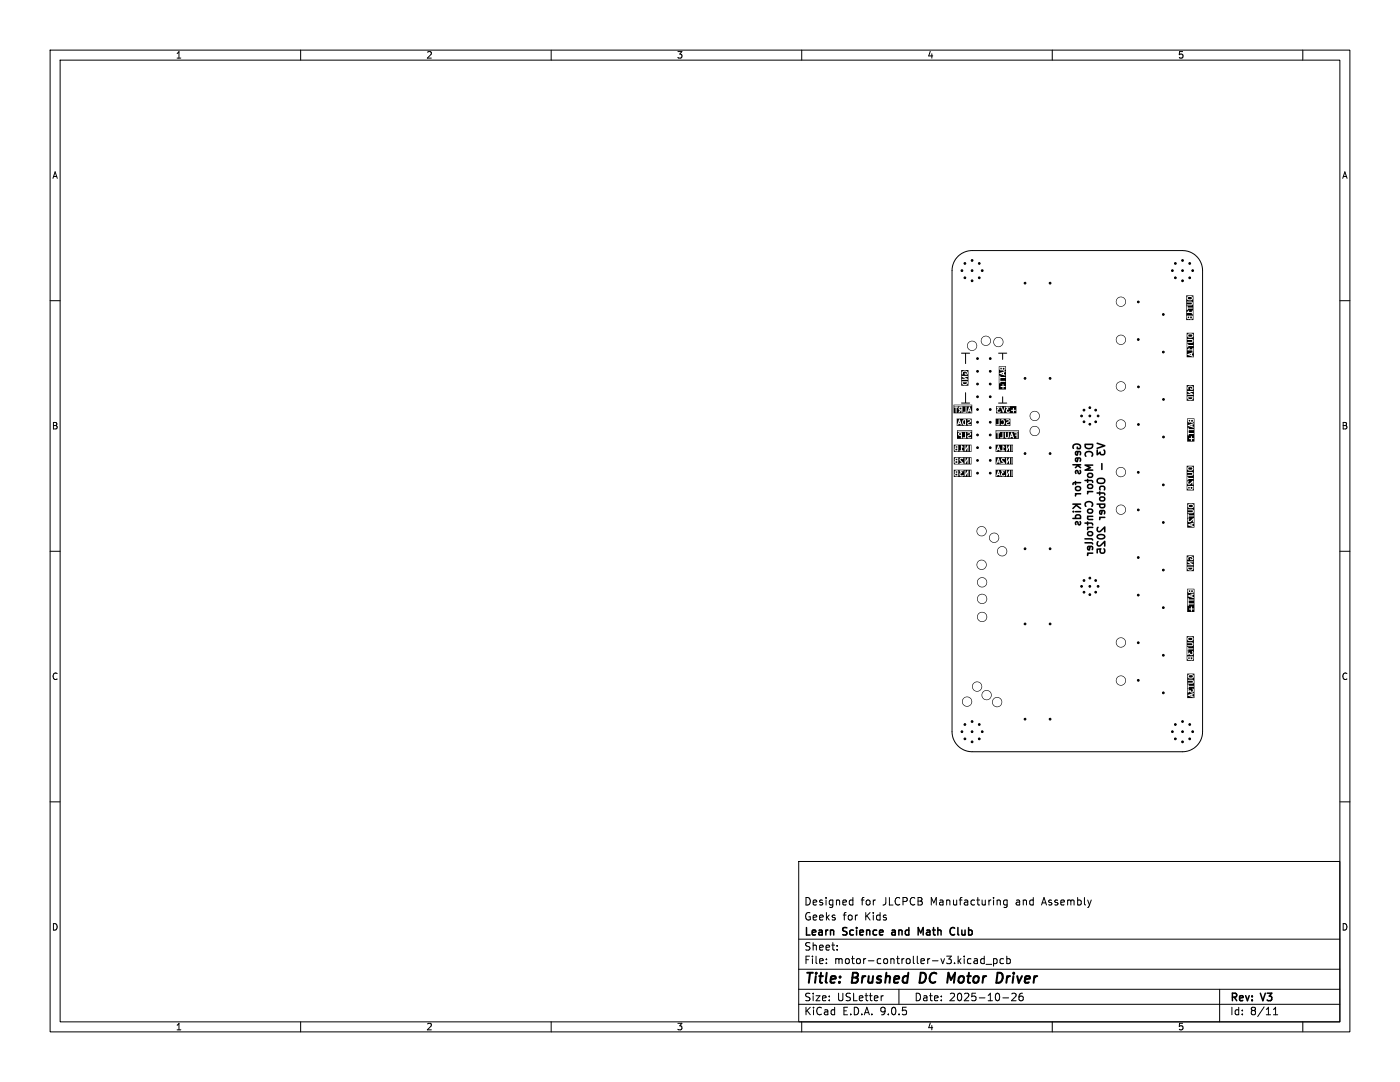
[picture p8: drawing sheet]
<svg xmlns="http://www.w3.org/2000/svg" width="279mm" height="216mm" viewBox="0 0 279 216" stroke-linecap="round" stroke-linejoin="round" font-family="sans-serif">
<defs><g id="words">
<g font-size="2.8">
<text x="160.4" y="196.8">Title:</text>
<text x="170.1" y="196.8">Brushed</text>
<text x="184.4" y="196.8">DC</text>
<text x="190.7" y="196.8">Motor</text>
<text x="201.3" y="196.8">Driver</text>
</g>
<g font-size="2.1">
<text x="160.4" y="183.9">Geeks</text>
<text x="160.4" y="180.9">Designed</text>
<text x="168.2" y="183.9">for</text>
<text x="171.8" y="180.9">for</text>
<text x="172.6" y="183.9">Kids</text>
<text x="176.2" y="180.9">JLCPCB</text>
<text x="185.8" y="180.9">Manufacturing</text>
<text x="203" y="180.9">and</text>
<text x="208.4" y="180.9">Assembly</text>
<text x="160.4" y="189.9">Sheet:</text>
<text x="160.4" y="187.1">Learn</text>
<text x="168.3" y="187.1">Science</text>
<text x="178.7" y="187.1">and</text>
<text x="184.5" y="187.1">Math</text>
<text x="191.5" y="187.1">Club</text>
<text x="160.4" y="192.6">File:</text>
<text x="166.5" y="192.6">motor-controller-v3.kicad_pcb</text>
<text x="160.4" y="202.8">KiCad</text>
<text x="160.4" y="200">Size:</text>
<text x="167" y="200">USLetter</text>
<text x="168.1" y="202.8">E.D.A.</text>
<text x="175.7" y="202.8">9.0.5</text>
<text x="182.4" y="200">Date:</text>
<text x="189.4" y="200">2025-10-26</text>
<text x="245.4" y="200.2">Rev:</text>
<text x="245.4" y="202.8">Id:</text>
<text x="249.5" y="202.8">8/11</text>
<text x="251.8" y="200.2">V3</text>
</g>
<g font-size="1.8">
<text x="35" y="11.9">1</text>
<text x="85" y="11.9">2</text>
<text x="135" y="11.9">3</text>
<text x="185" y="11.9">4</text>
<text x="235" y="11.9">5</text>
<text x="10.3" y="35.9">A</text>
<text x="267.7" y="35.9">A</text>
<text x="10.3" y="85.9">B</text>
<text x="267.7" y="85.9">B</text>
<text x="10.3" y="135.9">C</text>
<text x="267.7" y="135.9">C</text>
<text x="10.3" y="185.9">D</text>
<text x="267.7" y="185.9">D</text>
<text x="35" y="205.8">1</text>
<text x="85" y="205.8">2</text>
<text x="135" y="205.8">3</text>
<text x="185" y="205.8">4</text>
<text x="235" y="205.8">5</text>
</g>
</g></defs>
<g fill="none" stroke="#000" stroke-width=".2">
<path d="M10 10h259.4v195.9h-259.4zM12 12h255.4v191.9h-255.4zM60 10v2M110 10v2M160 10v2M210 10v2M260 10v2M191.2 51.2a4 4 0 0 1 2.8-1.2h42a4 4 0 0 1 4 4v92a4 4 0 0 1-4 4h-42a4 4 0 0 1-4-4v-92a4 4 0 0 1 1.2-2.8zM10 60h2M267.4 60h2M10 110h2M267.4 110h2"/>
<path d="M10 160h2M159.4 171.9h108v32h-108zM169.8 179.6l.4 .1M170.2 179.1v1.5M201 179.7l-.4-.1-.3 .3 .1 .6h.6M201 179.6v1.2l-.3 .3-.3-.1M267.4 160h2M159.4 197.4h108M159.4 193.4h108M159.4 187.4h108M164.9 192.1v.2M164.9 191.4v.1"/>
<path d="M167.1 189.4v.2M167.1 188.7v.1M170.2 180.5l-.4 .1M176.3 198.7l-.3 .1M179.4 197.4v3M194.6 191.3h.3l.2 .2v.8M195.1 192.2l-.5 .1M195.1 191.6l-.5 .1M196.4 191.4l-.4-.1-.3 .3 .2 .6h.5M196.4 190.8v1.5M196.8 192.4h1.1M198.3 191.4l.4-.1 .3 .3-.1 .6h-.6"/>
<path d="M198.3 191.3v1.5M200.1 199.1h1.2M200.3 191.4l-.4-.1-.3 .3 .1 .6h.6M200.9 191.4l.5-.1 .2 .3-.1 .6h-.6M200.9 190.8v1.5M201.9 198.3l.6-.1 .3 .4-.9 1.1h.9M204.1 198.2l-.5 .1a1.01 1.01 0 0 0 0 1.4l.5-.2 .1-.5-.3-.2h-.4l-.1 .2M243.4 197.4v6.5M60 203.9v2M110 203.9v2M159.4 200.4h108M160 203.9v2"/>
<path d="M210 203.9v2M254.1 202.5h.9M254.1 201.4l.5-.4v1.5M260 203.9v2"/>
</g>
<path d="M183.8 194.1l-.3 2h.5M189.3 194.1l.5 1.4 .8-1.4M199.6 194.1a1.11 1.11 0 0 1 0 1.9" fill="none" stroke="#000" stroke-width=".4"/>
<path d="M178 186.1v.4M184.2 185.1l-.5 1-.5-1v1.5M189.9 185.1h.3l.3 .1M190.5 186.4l-.3 .2-.3-.1" fill="none" stroke="#000" stroke-width=".3"/>
<g fill="#000">
<path d="M222.9 59.6a1.01 1.01 0 0 1 1.7 .1 1.01 1.01 0 0 1-.7 1.5 1.01 1.01 0 0 1-1.2-1.1h.1a.89 .89 0 0 0 1.2 .9 .89 .89 0 0 0 .3-1.4 .89 .89 0 0 0-1.5 .3l-.1 .2zM237.1 59.4l.7-.1 .1 .3-.3 .1h-.5zM192.6 78.3l.2 .1v1.9h.7v.2l-1.7-.1 .1-.1h.7zM192.1 76.3h.9a.41 .41 0 0 1-.4 .4 .41 .41 0 0 1-.5-.4zM191.8 73.8h1.5v3.2h-1.5v-.8h.1l.1 .4 .5 .3 .5-.2 .2-.3-.1-.3-1.3 .1v-1.1l.9 .5h-.7v.2l1.2-.1-.8-.5h.7v-.2l-1.3 .1v-.7l.3 .3a.44 .44 0 0 1 .3-.6 .44 .44 0 0 1 .6 .4l-.3 .1-.1-.2-.1 .3 .5 .1 .2-.3-.1-.3-.5-.3-.5 .2-.3 .3zM191.8 70.4l1.8 .1-.1 .1h-.7l-.1 2-.1-.1v-1.9h-.7zM193.2 68.4a1.01 1.01 0 0 1 1.7 .1 1.01 1.01 0 0 1-.7 1.5 1.01 1.01 0 0 1-1.2-1.1h.1a.89 .89 0 0 0 1.2 .9 .89 .89 0 0 0 .3-1.4 .89 .89 0 0 0-1.5 .3l-.1 .2zM196 67.4a1.01 1.01 0 0 1 1.6 .1 1.01 1.01 0 0 1-.6 1.5 1.01 1.01 0 0 1-1.3-1.1h.2a.89 .89 0 0 0 1.2 .9 .89 .89 0 0 0 .3-1.4 .89 .89 0 0 0-1.5 .3l-.2 .2zM198.5 67.6a1.01 1.01 0 0 1 1.6 .1 1.01 1.01 0 0 1-.6 1.5 1.01 1.01 0 0 1-1.3-1h.2a.89 .89 0 0 0 1.2 .9 .89 .89 0 0 0 .3-1.5 .89 .89 0 0 0-1.5 .4l-.2 .2zM199.6 73.4h.3v.3h-.2zM200 79.1l.2 .1v1.1h.7l.1 .2h-1.8l.1-.2h.7zM199.9 74.5l.3-.1v.2z"/>
<path d="M200.1 73.4h.4l-.1 .3h-.2zM199.3 73.1h1.5v4.6h-1.5v-.6l.8 .1 .1 .4 .1-.4 .4-.1-.4-.1-.1-.4-.1 .4-.8 .1v-2.1h.1l.1 .7v.8l.1-.1v-.2l1.1-.1-.1-.1h-1v-.6h1l.1-.1-1.1-.1v-.3l-.3 .1v-.5l1.2 .4h.2l-.3-.2v-.4l.2-.1v-.1l-1.3 .4v-1.2h.1l.1 .5 .2 .1 .7 .1 .3-.3-.1-.5-1.3 .1zM199.2 70.4h1.7l.1 .1-.8 .1v1.1l-.1 .1-.1-1.2h-.7zM222.9 76.5a1.01 1.01 0 0 1 1.7 .1 1.01 1.01 0 0 1-.7 1.5 1.01 1.01 0 0 1-1.2-1.1h.1a.89 .89 0 0 0 1.2 .9 .89 .89 0 0 0 .3-1.4 .89 .89 0 0 0-1.5 .3l-.1 .2zM222.9 67.2a1.01 1.01 0 0 1 1.7 .1 1.01 1.01 0 0 1-.7 1.5 1.01 1.01 0 0 1-1.2-1.1h.1a.89 .89 0 0 0 1.2 .9 .89 .89 0 0 0 .3-1.4 .89 .89 0 0 0-1.5 .3l-.1 .2zM237 63.2h.3v.3l-.2-.1zM237.4 70.7l.3-.1v.2zM237.5 63.2h.4l-.1 .3h-.2zM237.2 66.8h.7l.1 .2-.3 .2h-.5zM237.1 79.3h.9a.41 .41 0 0 1-.4 .4 .41 .41 0 0 1-.5-.4zM236.7 58.9h1.5v5h-1.5v-.8h.1l.1 .5 .2 .1h.7l.3-.2-.1-.5-1.3 .1v-.8l1.2 .1v.3l.2-.1-.1-.6-.1 .2h-.7l.1-.2h-.1l-.5 .3v-1.1h.1l.1 .7 .1-.3 1.1-.1-.1-.1h-1v-.3l-.3 .1v-1l1.2 .3-.2 .2h-.8v.2h.9l.3-.2-.1-.4-.2-.1h-1.1v-.8l.3 .5h.6l.4-.2v-.5l-.7-.1-.6 .3zM236.8 76.8h1.5v3.2h-1.5v-.8h.1l.1 .4 .5 .3 .5-.2 .2-.3-.1-.3-1.3 .1v-1.1l.9 .5h-.7v.2l1.2-.1-.8-.5h.7v-.2l-1.3 .1v-.7l.3 .3a.44 .44 0 0 1 .3-.6 .44 .44 0 0 1 .6 .4l-.3 .1-.1-.2-.1 .3 .5 .1 .2-.3-.1-.3-.5-.3-.5 .2-.3 .3z"/>
<path d="M236.8 66.4h1.5v4.9h-1.5v-.6l1.2 .5 .2-.1-.3-.2v-.3l.2-.1v-.2l-1.3 .4v-.9l1.2 .1v.3l.2-.1-.1-.7-.1 .3h-.7l.1-.2-.1-.1-.5 .4v-1.1h.1l.1 .6 .1-.3h1.1l-.1-.2h-1v-.2l-.3 .1v-1l1.2 .3-.2 .2h-.8v.2h.9l.3-.3-.1-.3-.2-.2-1.1 .1v-.8l.3 .4 .6 .1 .4-.2v-.5l-.7-.2-.6 .4zM190.7 94.6l.3-.1v.4l-.3-.1zM190.7 94.1l.3-.1v.3h-.2zM190.7 92.1l.3-.1v.4l-.3-.1zM190.7 91.6l.3-.1v.3h-.2zM190.7 89.6l.3-.1v.4l-.3-.1zM190.7 89.1l.3-.1v.3h-.2zM191.5 84.1l.1 .3h-.2zM191.4 86.5l.4-.1v.4l-.3-.1zM191.5 81.4l.4-.1v.4l-.4-.1zM192.3 83.9l.3-.1v.9a.42 .42 0 0 1-.4-.3 .42 .42 0 0 1 .1-.5zM193.5 81.6l.1 .3h-.2z"/>
<path d="M190.4 93.7h3.5v1.5h-3.5v-.6l.2 .4 .6 .1 .1-.6h.2v.3l.2 .3 .5-.1 .1-.2-.5 .1-.1-.4 .3-.1-.2-.4 .5-.1h.2v1.1l.6-.7v.7h.2v-1.1h.3v1.1h.2l-.1-1.2-.6 .1-.4 .7-.1-.8-1.1 .1 .2 .3-.2 .3h-.2l-.1-.6-.4-.1-.2 .2v.4l-.2 .2zM190.4 91.2h3.5v1.5h-3.5v-.6l.3 .5 .5-.1 .1-.9h.2v.3l.5 .5h-.5v.1h.8v-.1l-.6-.7 .1-.2 .4 .1v-.2h.3v1.1l.6-.7v.7h.2v-1.1h.3v1.1h.2l-.1-1.2-.6 .1-.4 .7-.1-.8h-.8l-.3 .3h-.2l-.1-.2-.4-.1-.2 .2v.4l-.2 .2zM190.4 88.7h3.5v1.5h-3.5v-.6l.3 .5 .6-.2 .9 .1v-.1h-.2v-.7l.2 .1 .1-.1-.3-.3h.5l.1 1.2 .5-.8v.7h.2v-1.1h.3v1.1h.2l-.1-1.2-.6 .1-.4 .7v-.7l-.9-.1v1.1h-.5l-.1-1h-.5l-.2 .2 .1 .3-.2 .2zM190.9 83.5h3v1.5h-3v-.3l.3 .2 .1-.3h.4l.1 .2h.1l-.2-.6h.3l.3 .6h.5v-.3h.2l.2 .3 .4 .1 .2-.1v-.2l-.5 .1-.1-.2 .6-.5-.2-.3h-.5v.2l.4-.1 .1 .2-.6 .5h-.2v-.8h-.5l-.3 .5h-.3l-.2-.6-.5 1.1h-.1zM191 85.8h3v1.8h-3v-1.1h.2l.1 .4 .5 .1 .1 .5 .1-.2 .7 .2 .1-.4h.2l.3 .4 .4-.1 .1-.2-.5 .1-.1-.2 .6-.5-.2-.3h-.5v.2l.4-.1 .1 .2-.6 .5h-.2v-.8l-.1-.1-.1 1.1h-.6v-1l-.5-.1-.3 .3h-.2v-.5l.2 .2 2.7-.1-.1-.1h-2.8zM190.3 80.7h3.7v1.8h-3.7v-1.3l.4 .1 .1 1.1 .1-.1v-.9h.4l.2 .5-.2 .5 .5-.5 .2 .5 .1-.2 1.1 .2 .1-.3h.3l.2 .3 .1-.2-.4-1.1-.5 1.1h-.1l-.1-1.1-.1 .1v1h-.5h-.1l-.1-1-.4-.1-.3 .3h-.4l.3-.1-.1-.2-.8 .1v-.3l.2 .2h3.3l.1-.2h-3.6zM199.2 94.3l.2 .3h-.3zM199.2 91.8l.2 .3h-.3zM199.2 89.3l.2 .3h-.3zM198.7 83.5h2.9v1.5h-2.9v-.3l.2 .2 .6-.1v-1l.2 .1a.41 .41 0 0 1 .7 .4 .41 .41 0 0 1-.7 .3l.1 .2 .3 .1 .4-.4h.2l.3 .4 .5-.1v-.2l-.4 .1-.2-.2 .5-.3 .1-.3-.2-.3-.5 .1v.2l.4-.1 .1 .2-.6 .5h-.2v-.5l-.2-.3-.3-.1-.5 .2-.1-.2-.1 1.1h-.6zM201.9 86.7l.1 .3h-.2zM198.7 93.7h3.5v1.5h-3.5v-.3l.2 .2 .2-.3h.3l.2 .2-.1-.5h.3v.3l.2 .3 .5-.1 .1-.2-.5 .1-.1-.4 .3-.1-.2-.4 .5-.1h.2v1.1l.6-.7v.7h.2v-1.1h.3v1.1h.2l-.1-1.2-.6 .1-.4 .7-.1-.8-1.1 .1 .2 .3-.2 .3h-.3l-.3-.7-.4 1.1h-.1z"/>
<path d="M198.7 91.2h3.5v1.5h-3.5v-.3l.2 .2 .2-.3h.3l.1 .2h.2l-.3-.9h.4v.3l.5 .5h-.5v.1h.8v-.1l-.6-.7 .1-.2 .4 .1v-.2h.3v1.1l.6-.7v.7h.2v-1.1h.3v1.1h.2l-.1-1.2-.6 .1-.4 .7-.1-.8h-.9l-.2 .3h-.4l-.2-.3-.4 1.1h-.1zM198.7 88.7h3.5v1.5h-3.5v-.3l.2 .2 .2-.3h.3l.2 .3 .1-.2 .8 .1v-.1h-.2v-.7l.2 .1 .1-.1-.3-.3h.5l.1 1.2 .5-.8v.7h.2v-1.1h.3v1.1h.2l-.1-1.2-.6 .1-.4 .7v-.7l-.9-.1v1.1h-.3l-.6-1.1-.4 1.1h-.1zM198.8 81h4v1.5h-4v-.7l.4 .6 .5-.2v-.1h-.5l-.1-.3 .3-.1-.2-.4h.5l.5 1.1 .3-.6h.2l.1 .4 .2 .2h.4l.2-.3-.5 .1-.2-.3 1.2 .1 .1 .4 .2-.4 .3-.1-.3-.1-.1-.4-.2 .4-1.2 .1 .4-.2-.2-.4h.4v-.2l-.7 .1 .2 .3-.3 .3h-.2l.2-.5-.2-.1-.3 .7-.3-.7-.9-.1-.1 .2 .2 .2-.3 .3zM198.7 85.8h4.6v1.8h-4.6v-1.3l.4 .1 .1 1.1 .1-.2 1 .1v-1.1h.3v.9l.2 .3 .4-.2 .4 .2 .1-.3h.4l.1 .2h.1l-.3-1.1 .9 .1v.3l-.4 .1 .4 .1v.5h.2l-.1-1.2-1.2 .1-.3 1h-.3l.1-1h-.2v.8l-.2 .2-.2-1-.6-.1v1.1h-.8v-.9h.2l.1-.1h-.9v-.3l.2 .2 4.3-.1-.1-.1h-4.4zM205.7 85.4a1.01 1.01 0 0 1 1.7 .1 1.01 1.01 0 0 1-.7 1.5 1.01 1.01 0 0 1-1.2-1.1h.1a.89 .89 0 0 0 1.2 .9 .89 .89 0 0 0 .3-1.4 .89 .89 0 0 0-1.5 .3l-.1 .2zM205.9 82.2a1.01 1.01 0 0 1 1.5 .4 1.01 1.01 0 0 1-.7 1.4 1.01 1.01 0 0 1-1.2-1.1h.1a.89 .89 0 0 0 1.2 .9 .89 .89 0 0 0 .3-1.4 .89 .89 0 0 0-1.5 .3l-.1 .2zM214.1 96.3l.6-.4 .1 .3h.9l.1 .1-.1 .2h-.9l-.1 .3-.3-.3-.3 .3-.1-.1zM214.6 93.9l.3-.2 .2 .1 .3 .6v-.6l.2-.1 .2 .3-.1 .5-.2 .2-.4-.1-.2-.6-.1 .5-.2 .1-.1-.3zM214.1 88.8l.7-.4 .5 .1 .4 .3v.7l-.2 .2-.7-.1 .2-.5 .2 .3h.2a.56 .56 0 0 0-.6-.7 .56 .56 0 0 0-.4 .8l-.2 .1-.2-.3zM214.6 91.4l.3-.2 .8 .1 .1 .3-.1 .5h-.3l.1-.5-.2-.1-.2 .7-.5-.1-.1-.5h.3l.1 .3 .1-.4-.5 .1zM214.6 90.1l.3-.2 .8 .1 .1 .3-.1 .5h-.3l.1-.5-.2-.1-.2 .7h-.5l-.1-.6h.3l.1 .3 .1-.4-.5 .1zM214.7 97.1l.2-.2 .7 .1 .2 .3-.1 .5-.3 .2-.7-.1-.2-.5h.3l.2 .3h.4l.1-.3-.2-.2-.8 .2z"/>
<path d="M214.5 98.4h1.1l.2 .2-.1 .1h-.7l-.4 .4-.1-.1zM214 92.6h1.7v.3h-.4l.5 .5h-.2l-.5-.3-.5 .4-.1-.2 .3-.4h-.7zM216.5 95.8l.4-.1 .1-.2 .2 .2h.7l.2 .2 .1 .4-.2 .1-.2-.4h-.6v.3l-.2 .1-.1-.4h-.5zM216.5 100.3l.7-.4 .7 .2 .2 .2 .1 .5-.2 .4-.2-.1v-.2a.37 .37 0 0 0-.2-.6 .52 .52 0 0 0-.6 0 .52 .52 0 0 0-.2 .6l-.1 .3-.2-.2-.1-.4zM216.5 90.3l.7-.4 .7 .2 .2 .2 .1 .5-.2 .4-.2-.1v-.2a.37 .37 0 0 0-.2-.6 .52 .52 0 0 0-.6 0 .52 .52 0 0 0-.2 .6l-.1 .3-.2-.2-.1-.4zM217 96.7l.3-.2 .7 .1 .2 .3-.1 .5-.3 .2-.7-.1-.2-.5h.3l.2 .3h.4l.1-.3-.2-.2-.8 .2zM217 94.5l.3-.2 .7 .1 .2 .3-.1 .5-.3 .2-.7-.1-.2-.5h.3l.2 .3 .4-.1 .1-.2-.2-.2-.8 .2zM217 98l1.1-.1 .1 .2-.1 .1h-.7l-.4 .5-.1-.2zM216.4 92.7h1.7v.3h-.8l.5 .3-.5 .4h.8l.1 .2h-1.7v-.2l.8-.4-.8-.4zM216.5 88.5h1.6l.1 .1-.1 .7-.6 .4-.8-.2-.3-.5h.3a.62 .62 0 0 0 .7 .4 .62 .62 0 0 0 .5-.6h-1.2v.2h-.3zM218.9 88.3l1.6 .5 .1 .2-1.7 .6v-.3l1.1-.3-1.1-.4zM218.8 89.7h.3v.7l.5-.3 .2 .4 .3 .1 .2-.2-.1-.6 .2-.1 .2 .3-.1 .7-.3 .2h-.4l-.4-.3-.5 .3z"/>
<path d="M218.8 98.3l.5-.1 .2-.2 .1 .2 .9 .1 .1 .5-.2 .1-.2-.4h-.6v.3l-.2 .1-.1-.4h-.4zM219.8 92.4l.3 .1v1.2l-.2 .1-.2-.1zM218.9 95.6l.5-.3 .9 .1 .3 .3v.4l-.3 .4h-1.2l-.3-.3v-.4h.3l.1 .3 .3 .2 .7-.1 .1-.4-.3-.2-1.2 .2zM219.5 99.1l.3-.1 .6 .1 .2 .3-.1 .5-.3 .2-.7-.1-.2-.5h.3l.2 .3h.4l.1-.3-.2-.2-.8 .2zM219.5 97l.3-.1 .6 .1 .2 .3-.1 .5h-.2l-.1-.6h-.4l-.2 .1 .1 .5-.2 .1-.2-.6zM222.9 93.6a1.01 1.01 0 0 1 1.7 .1 1.01 1.01 0 0 1-.7 1.5 1.01 1.01 0 0 1-1.2-1.1h.1a.89 .89 0 0 0 1.2 .9 .89 .89 0 0 0 .3-1.4 .89 .89 0 0 0-1.5 .3l-.1 .2zM222.9 84.1a1.01 1.01 0 0 1 1.7 .1 1.01 1.01 0 0 1-.7 1.5 1.01 1.01 0 0 1-1.2-1.1h.1a.89 .89 0 0 0 1.2 .9 .89 .89 0 0 0 .3-1.4 .89 .89 0 0 0-1.5 .3l-.1 .2zM237.1 97.2h.3v.3l-.2-.1zM237.2 83.8h.3v.3h-.2zM237.5 84.9l.3-.1v.2zM237.2 93.4l.7-.1 .1 .3-.3 .1h-.5zM237.6 97.2h.4l-.1 .3h-.2z"/>
<path d="M237.7 83.8h.4l-.1 .3h-.2zM236.8 92.9h1.5v5h-1.5v-.8h.1l.1 .5 .2 .1h.7l.3-.2-.1-.5-1.3 .1v-.9l.4 .5h.3l.5-.4v.4l.2-.1-.1-.7-.8 .6-.2-.1 .1-.4-.4 .2v-1h.1l.1 .7 .1-.3 1.1-.1-.1-.1h-1v-.3l-.3 .1v-1l1.2 .3-.2 .2h-.8v.2h.9l.3-.2-.1-.4-.2-.1h-1.1v-.8l.3 .5h.6l.4-.2v-.5l-.7-.1-.6 .3zM236.9 83.5h1.5v4.6h-1.5v-.6l.8 .1 .1 .4 .1-.4 .4-.1-.4-.1-.1-.4-.1 .4-.8 .1v-2.1h.1l.1 .7v.8l.1-.1v-.2l1.1-.1-.1-.1h-1v-.6h1l.1-.1-1.1-.1v-.3l-.3 .1v-.5l1.2 .4h.2l-.3-.2v-.4l.2-.1v-.1l-1.3 .4v-1.2h.1l.1 .5 .2 .1 .7 .1 .3-.3-.1-.5-1.3 .1zM195.3 111.9a1.01 1.01 0 0 1 1.5 .4 1.01 1.01 0 0 1-.7 1.4 1.01 1.01 0 0 1-1.2-1.1h.1a.89 .89 0 0 0 1.2 .9 .89 .89 0 0 0 .3-1.4 .89 .89 0 0 0-1.5 .3l-.1 .2zM195.1 105.4a1.01 1.01 0 0 1 1.7 .1 1.01 1.01 0 0 1-.7 1.5 1.01 1.01 0 0 1-1.2-1.1h.1a.89 .89 0 0 0 1.2 .9 .89 .89 0 0 0 .3-1.4 .89 .89 0 0 0-1.5 .3l-.1 .2zM195.2 118.9a1.01 1.01 0 0 1 1.7 .1 1.01 1.01 0 0 1-.7 1.5 1.01 1.01 0 0 1-1.2-1.1h.1a.89 .89 0 0 0 1.2 .9 .89 .89 0 0 0 .3-1.4 .89 .89 0 0 0-1.5 .3l-.1 .2zM195.4 115.4a1.01 1.01 0 0 1 1.5 .4 1.01 1.01 0 0 1-.7 1.4 1.01 1.01 0 0 1-1.2-1.1h.1a.89 .89 0 0 0 1.2 .9 .89 .89 0 0 0 .3-1.4 .89 .89 0 0 0-1.5 .3l-.1 .2zM197.8 106.5a1.01 1.01 0 0 1 1.5 .4 1.01 1.01 0 0 1-.7 1.4 1.01 1.01 0 0 1-1.2-1.1h.1a.89 .89 0 0 0 1.2 .9 .89 .89 0 0 0 .3-1.4 .89 .89 0 0 0-1.5 .3l-.1 .2zM199.4 109.2a1.01 1.01 0 0 1 1.5 .4 1.01 1.01 0 0 1-.7 1.4 1.01 1.01 0 0 1-1.2-1.1h.1a.89 .89 0 0 0 1.2 .9 .89 .89 0 0 0 .3-1.4 .89 .89 0 0 0-1.5 .3l-.1 .2zM214.6 104.1l.3-.2 .2 .1 .3 .6v-.6h.2l.2 .2-.1 .5-.2 .2-.4-.1-.2-.6-.1 .5-.2 .1-.1-.3zM214.7 102.7l.2-.1 .7 .1 .2 .3v.5l-1.7 .1-.1-.2 .5-.1v-.2h.3v.2h.7l-.2-.4-.8 .2zM214.5 102l1.1-.1 .2 .2-.1 .1h-1.1z"/>
<path d="M214 100.5h1.7v.2l-.7 .1 .8 .5v.2l-.2 .1-.8-.6-.6 .6h-.1l-.1-.2 .6-.7h-.5zM216.5 104.3l.4-.1 .1-.2 .2 .2h.7l.2 .2 .1 .4-.2 .1-.2-.4h-.6v.3l-.2 .1-.1-.4h-.5zM217 109l.3-.1 .8 .1 .1 .2-.1 .6-.2-.1v-.4l-.2-.1-.2 .6h-.5l-.1-.5h.3l.1 .3 .1-.4-.5 .1zM217 106.1l.3-.2 .7 .1 .2 .3-.1 .5-.3 .2-.7-.1-.2-.5h.3l.2 .3h.4l.1-.3-.2-.2-.8 .2zM217 101.6l.3-.2 .7 .1 .2 .3-.1 .5-.3 .2-.7-.1-.2-.5h.3l.2 .3h.4l.1-.3-.2-.2-.8 .2zM216.5 108.2h1.4l.3 .3-.2 .2-.2-.2h-1.3zM216.5 107.4h1.4l.3 .4-.2 .1-.2-.2h-1.3zM217 110.3l1.1-.1 .1 .2-.1 .1h-.7l-.4 .5-.1-.2zM217 105.1h1.1l.1 .2-.1 .1h-.7l-.4 .4-.1-.1zM217 102.9h1.1v.3h-.8l-.1 .2 .9 .1 .1 .3-1.2-.1-.1-.2zM218.9 109.5l.9-.1-.1 .7 .4 .1 .2-.1-.1-.6 .2-.1 .2 .3v.5l-.3 .3h-.5l-.4-.3v-.5h-.3v.6l-.2 .2-.1-.2zM219 106.7l.5-.2 .7 .1 .3 .2 .1 .4-.3 .4-.8 .1-.6-.3-.1-.3h.3a.71 .71 0 0 0 1.2 0 .82 .82 0 0 0-1.2 0h-.3z"/>
<path d="M219.4 101.9l.3-.2 .8 .1 .1 .3-.1 .5h-.2v-.5l-.2-.1-.2 .7-.5-.1-.1-.5h.3l.1 .3 .1-.4-.5 .1zM219.3 103.1h1.2l.1 .2-.1 .1h-.7l-.4 .4-.1-.1zM218.8 100.5l1.7-.1 .1 .7-.3 .3-.6 .1-.3-.3-.1-.4h.3l.2 .4h.3l.2-.5h-1.4zM219 108h.2l-.1 .6 .3 .2 1-.9h.2v1.1h-.3v-.6l-.6 .6h-.7l-.2-.3v-.4zM219 105.1l.2 .1-.1 .6 .3 .1 1-.9h.2v1.2h-.3v-.7l-.6 .7h-.7l-.2-.4v-.4zM222.9 101.1a1.01 1.01 0 0 1 1.7 .1 1.01 1.01 0 0 1-.7 1.5 1.01 1.01 0 0 1-1.2-1.1h.1a.89 .89 0 0 0 1.2 .9 .89 .89 0 0 0 .3-1.4 .89 .89 0 0 0-1.5 .3l-.1 .2zM237.2 117.8h.3v.3h-.2zM237.5 118.9l.3-.1v.2zM237.5 104.7l.3-.1v.2zM237.1 113.3h.9a.41 .41 0 0 1-.4 .4 .41 .41 0 0 1-.5-.4zM237.3 100.8h.7l.1 .2-.3 .2h-.5zM237.7 117.8h.4l-.1 .3h-.2z"/>
<path d="M236.8 110.8h1.5v3.2h-1.5v-.8h.1l.1 .4 .5 .3 .5-.2 .2-.3-.1-.3-1.3 .1v-1.1l.9 .5h-.7v.2l1.2-.1-.8-.5h.7v-.2l-1.3 .1v-.7l.3 .3a.44 .44 0 0 1 .3-.6 .44 .44 0 0 1 .6 .4l-.3 .1-.1-.2-.1 .3 .5 .1 .2-.3-.1-.3-.5-.3-.5 .2-.3 .3zM236.9 100.4h1.5v4.9h-1.5v-.6l1.2 .5 .2-.1-.3-.2v-.3l.2-.1v-.2l-1.3 .4v-1l.4 .5 .3-.1 .5-.4v.5l.2-.1-.1-.7-.8 .6-.2-.1 .1-.5-.4 .3v-1h.1l.1 .6 .1-.3h1.1l-.1-.2h-1v-.2l-.3 .1v-1l1.2 .3-.2 .2h-.8v.2h.9l.3-.3-.1-.3-.2-.2-1.1 .1v-.8l.3 .4 .6 .1 .4-.2v-.5l-.7-.2-.6 .4zM192.4 139.2a1.01 1.01 0 0 1 1.5 .4 1.01 1.01 0 0 1-.7 1.4 1.01 1.01 0 0 1-1.2-1.1h.1a.89 .89 0 0 0 1.2 .9 .89 .89 0 0 0 .3-1.4 .89 .89 0 0 0-1.5 .3l-.1 .2zM194.2 136.4a1.01 1.01 0 0 1 1.7 .1 1.01 1.01 0 0 1-.7 1.5 1.01 1.01 0 0 1-1.2-1.1h.1a.89 .89 0 0 0 1.2 .9 .89 .89 0 0 0 .3-1.4 .89 .89 0 0 0-1.5 .3l-.1 .2zM195.4 122.3a1.01 1.01 0 0 1 1.5 .4 1.01 1.01 0 0 1-.7 1.4 1.01 1.01 0 0 1-1.2-1.1h.1a.89 .89 0 0 0 1.2 .9 .89 .89 0 0 0 .3-1.4 .89 .89 0 0 0-1.5 .3l-.1 .2zM196.1 138.1a1.01 1.01 0 0 1 1.7 .1 1.01 1.01 0 0 1-.7 1.5 1.01 1.01 0 0 1-1.2-1.1h.1a.89 .89 0 0 0 1.2 .9 .89 .89 0 0 0 .3-1.4 .89 .89 0 0 0-1.5 .3l-.1 .2zM198.4 139.3a1.01 1.01 0 0 1 1.5 .4 1.01 1.01 0 0 1-.7 1.4 1.01 1.01 0 0 1-1.2-1.1h.1a.89 .89 0 0 0 1.2 .9 .89 .89 0 0 0 .3-1.4 .89 .89 0 0 0-1.5 .3l-.1 .2zM222.9 135.2a1.01 1.01 0 0 1 1.7 .1 1.01 1.01 0 0 1-.7 1.5 1.01 1.01 0 0 1-1.2-1.1h.1a.89 .89 0 0 0 1.2 .9 .89 .89 0 0 0 .3-1.4 .89 .89 0 0 0-1.5 .3l-.1 .2zM222.9 127.6a1.01 1.01 0 0 1 1.7 .1 1.01 1.01 0 0 1-.7 1.5 1.01 1.01 0 0 1-1.2-1.1h.1a.89 .89 0 0 0 1.2 .9 .89 .89 0 0 0 .3-1.4 .89 .89 0 0 0-1.5 .3l-.1 .2zM237.1 131.2h.3v.3l-.2-.1zM237.5 138.7l.3-.1v.2zM237.2 127.4l.7-.1 .1 .3-.3 .1h-.5z"/>
<path d="M237.6 131.2h.4l-.1 .3h-.2zM237.3 134.8h.7l.1 .2-.3 .2h-.5zM236.8 126.9h1.5v5h-1.5v-.8h.1l.1 .5 .2 .1h.7l.3-.2-.1-.5-1.3 .1v-1.1h.1l.1 .7 .3-.2 .3 .2h.3l.3-.3-.2-.5-.2 .6h-.2l-.1-.3-.4 .2v-.5l-.3 .1v-.8h.1l.1 .7 .1-.3 1.1-.1-.1-.1h-1v-.3l-.3 .1v-1l1.2 .3-.2 .2h-.8v.2h.9l.3-.2-.1-.4-.2-.1h-1.1v-.8l.3 .5h.6l.4-.2v-.5l-.7-.1-.6 .3zM236.9 134.4h1.5v4.9h-1.5v-.6l1.2 .5 .2-.1-.3-.2v-.3l.2-.1v-.2l-1.3 .4v-1.2h.1l.1 .7 .3-.2 .3 .2h.3l.3-.3-.2-.5-.2 .6h-.2l-.1-.3-.4 .2v-.5l-.3 .1v-.8h.1l.1 .6 .1-.3h1.1l-.1-.2h-1v-.2l-.3 .1v-1l1.2 .3-.2 .2h-.8v.2h.9l.3-.3-.1-.3-.2-.2-1.1 .1v-.8l.3 .4 .6 .1 .4-.2v-.5l-.7-.2-.6 .4zM236.9 117.5h1.5v4.6h-1.5v-.6l.8 .1 .1 .4 .1-.4 .4-.1-.4-.1-.1-.4-.1 .4-.8 .1v-2.1h.1l.1 .7v.8l.1-.1v-.2l1.1-.1-.1-.1h-1v-.6h1l.1-.1-1.1-.1v-.3l-.3 .1v-.5l1.2 .4h.2l-.3-.2v-.4l.2-.1v-.1l-1.3 .4v-1.2h.1l.1 .5 .2 .1 .7 .1 .3-.3-.1-.5-1.3 .1z"/>
<circle cx="214.2" cy="102.1" r=".22"/>
</g>
<g fill="#000" stroke="#000" stroke-width=".2">
<circle cx="192" cy="54" r=".18"/>
<circle cx="192.6" cy="55.4" r=".17"/>
<circle cx="192.6" cy="52.6" r=".17"/>
<circle cx="194" cy="56" r=".17"/>
<circle cx="194" cy="52" r=".17"/>
<circle cx="194" cy="54" r=".18"/>
<circle cx="195.4" cy="55.4" r=".17"/>
<circle cx="195.4" cy="52.6" r=".17"/>
<circle cx="196" cy="54" r=".18"/>
<circle cx="204.6" cy="56.5" r=".17"/>
<circle cx="209.6" cy="56.5" r=".17"/>
<circle cx="234" cy="54" r=".18"/>
<circle cx="234.6" cy="52.6" r=".17"/>
<circle cx="234.6" cy="55.4" r=".17"/>
<circle cx="236" cy="56" r=".17"/>
<circle cx="236" cy="52" r=".17"/>
<circle cx="236" cy="54" r=".18"/>
<circle cx="237.4" cy="55.4" r=".17"/>
<circle cx="237.4" cy="52.6" r=".17"/>
<circle cx="238" cy="54" r=".18"/>
<circle cx="195.1" cy="79.2" r=".17"/>
<circle cx="195.1" cy="74.1" r=".17"/>
<circle cx="195.1" cy="76.6" r=".17"/>
<circle cx="195.1" cy="71.5" r=".17"/>
<circle cx="197.6" cy="79.2" r=".17"/>
<circle cx="197.6" cy="74.1" r=".17"/>
<circle cx="197.6" cy="76.6" r=".17"/>
<circle cx="197.6" cy="71.5" r=".17"/>
<circle cx="204.6" cy="75.5" r=".17"/>
<circle cx="209.6" cy="75.5" r=".17"/>
<circle cx="227.2" cy="60.3" r=".17"/>
<circle cx="227.2" cy="67.7" r=".17"/>
<circle cx="227.2" cy="77.2" r=".17"/>
<circle cx="232.2" cy="70.3" r=".17"/>
<circle cx="232.2" cy="62.7" r=".17"/>
<circle cx="232.2" cy="79.7" r=".17"/>
<circle cx="195.1" cy="81.7" r=".17"/>
<circle cx="195.1" cy="84.2" r=".17"/>
<circle cx="195.1" cy="86.8" r=".17"/>
<circle cx="195.1" cy="91.9" r=".17"/>
<circle cx="195.1" cy="94.4" r=".17"/>
<circle cx="195.1" cy="89.3" r=".17"/>
<circle cx="197.6" cy="86.8" r=".17"/>
<circle cx="197.6" cy="89.3" r=".17"/>
<circle cx="197.6" cy="94.4" r=".17"/>
<circle cx="197.6" cy="81.7" r=".17"/>
<circle cx="197.6" cy="84.2" r=".17"/>
<circle cx="197.6" cy="91.9" r=".17"/>
<circle cx="204.6" cy="90.5" r=".17"/>
<circle cx="209.6" cy="90.5" r=".17"/>
<circle cx="215.8" cy="83" r=".17"/>
<circle cx="216.3" cy="84.2" r=".17"/>
<circle cx="216.3" cy="81.8" r=".17"/>
<circle cx="217.5" cy="83" r=".17"/>
<circle cx="217.5" cy="81.4" r=".17"/>
<circle cx="217.5" cy="84.7" r=".17"/>
<circle cx="218.7" cy="84.2" r=".17"/>
<circle cx="218.7" cy="81.8" r=".17"/>
<circle cx="219.1" cy="83" r=".17"/>
<circle cx="227.2" cy="94.2" r=".17"/>
<circle cx="227.2" cy="84.7" r=".17"/>
<circle cx="232.2" cy="96.8" r=".17"/>
<circle cx="232.2" cy="87.2" r=".17"/>
<circle cx="204.6" cy="109.5" r=".18"/>
<circle cx="209.6" cy="109.5" r=".18"/>
<circle cx="215.8" cy="117" r=".17"/>
<circle cx="216.3" cy="115.8" r=".17"/>
<circle cx="216.3" cy="118.2" r=".17"/>
<circle cx="217.5" cy="117" r=".17"/>
<circle cx="217.5" cy="115.4" r=".17"/>
<circle cx="217.5" cy="118.6" r=".17"/>
<circle cx="218.7" cy="115.8" r=".17"/>
<circle cx="218.7" cy="118.2" r=".17"/>
<circle cx="219.1" cy="117" r=".17"/>
<circle cx="227.2" cy="118.8" r=".17"/>
<circle cx="227.2" cy="111.2" r=".17"/>
<circle cx="227.2" cy="101.8" r=".17"/>
<circle cx="232.2" cy="113.8" r=".17"/>
<circle cx="232.2" cy="104.2" r=".17"/>
<circle cx="204.6" cy="124.5" r=".17"/>
<circle cx="209.6" cy="124.5" r=".17"/>
<circle cx="227.2" cy="135.8" r=".17"/>
<circle cx="227.2" cy="128.2" r=".17"/>
<circle cx="232.2" cy="130.8" r=".17"/>
<circle cx="232.2" cy="121.2" r=".17"/>
<circle cx="232.2" cy="138.2" r=".18"/>
<circle cx="192" cy="146" r=".17"/>
<circle cx="192.6" cy="147.4" r=".17"/>
<circle cx="192.6" cy="144.6" r=".17"/>
<circle cx="194" cy="146" r=".17"/>
<circle cx="194" cy="144" r=".17"/>
<circle cx="194" cy="148" r=".17"/>
<circle cx="195.4" cy="147.4" r=".17"/>
<circle cx="195.4" cy="144.6" r=".17"/>
<circle cx="196" cy="146" r=".17"/>
<circle cx="204.6" cy="143.5" r=".17"/>
<circle cx="209.6" cy="143.5" r=".17"/>
<circle cx="234" cy="146" r=".18"/>
<circle cx="234.6" cy="147.4" r=".17"/>
<circle cx="234.6" cy="144.6" r=".17"/>
<circle cx="236" cy="146" r=".17"/>
<circle cx="236" cy="144" r=".17"/>
<circle cx="236" cy="148" r=".17"/>
<circle cx="237.4" cy="147.4" r=".17"/>
<circle cx="237.4" cy="144.6" r=".17"/>
<circle cx="238" cy="146" r=".17"/>
</g>
<use href="#words"/>
</svg>
